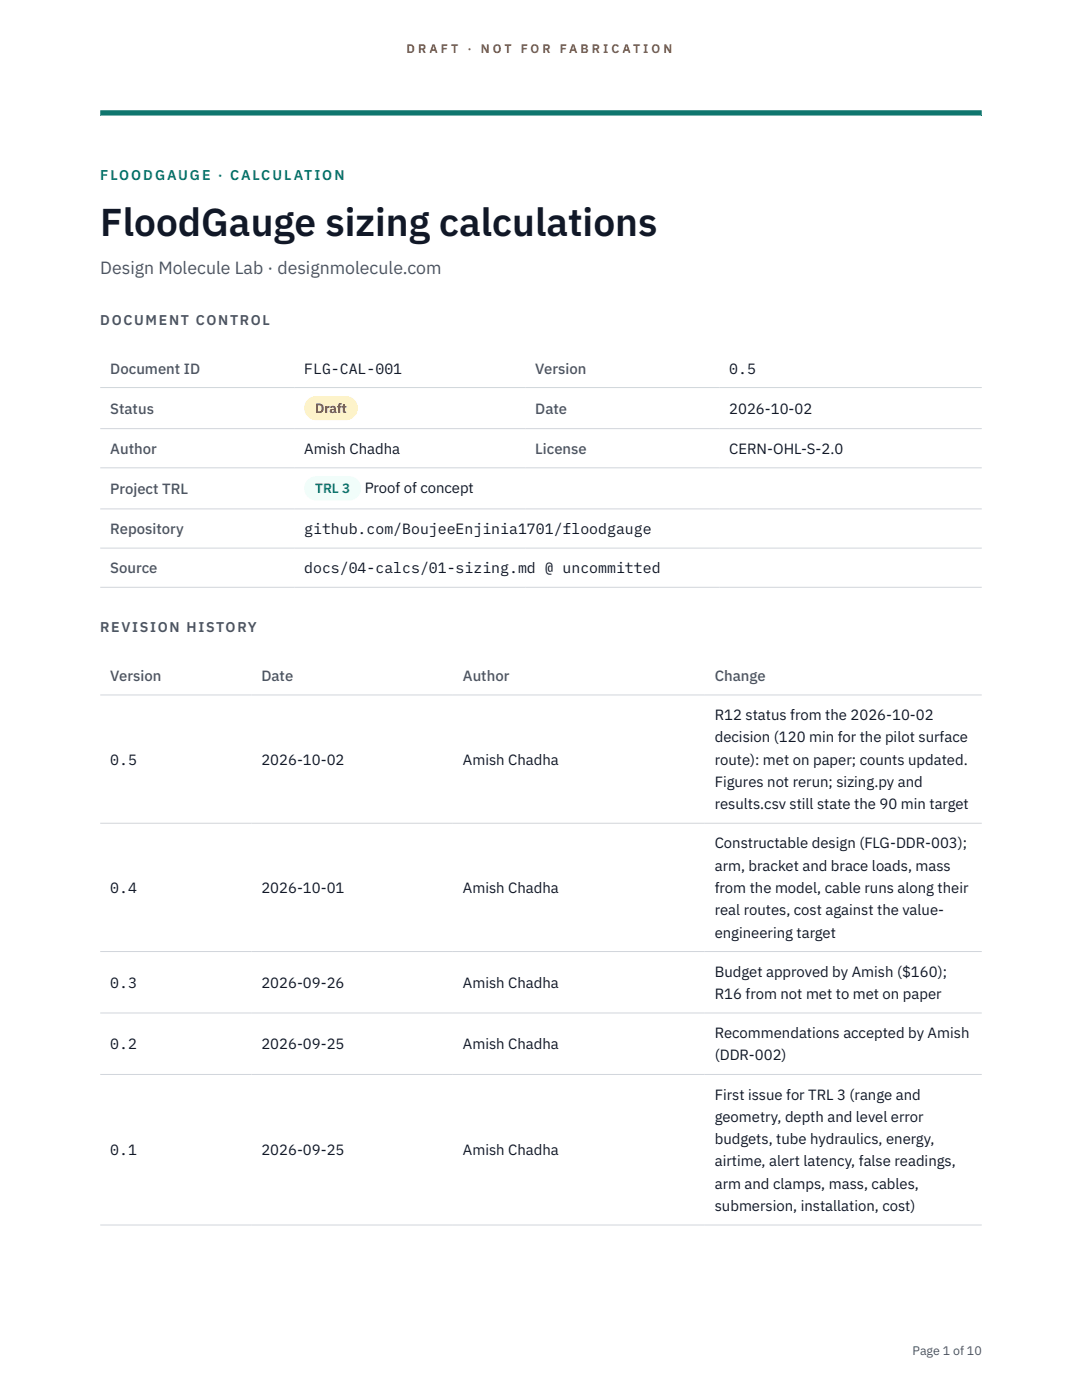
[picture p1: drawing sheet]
<svg xmlns="http://www.w3.org/2000/svg" width="216mm" height="279mm" viewBox="0 0 216 279" stroke-linecap="round" stroke-linejoin="round" font-family="sans-serif">
<defs><g id="words">
<text font-size="7.8" fill="#111827" x="20" y="47.1">FloodGauge sizing calculations</text>
<text font-size="3.5" fill="#4b5563" x="20" y="54.6">Design Molecule Lab · designmolecule.com</text>
<g font-size="3" fill="#4b5563">
<text x="22" y="74.5">Document ID</text>
<text x="106.8" y="74.5">Version</text>
<text x="22" y="82.6">Status</text>
<text x="106.8" y="82.6">Date</text>
<text x="22" y="90.6">Author</text>
<text x="106.8" y="90.6">License</text>
<text x="22" y="98.6">Project TRL</text>
<text x="22" y="106.6">Repository</text>
<text x="22" y="114.4">Source</text>
<text x="22" y="135.9">Version</text>
<text x="52.2" y="135.9">Date</text>
<text x="92.4" y="135.9">Author</text>
<text x="142.6" y="135.9">Change</text>
</g>
<g font-size="3" fill="#111827">
<text x="60.7" y="74.5">FLG-CAL-001</text>
<text x="145.5" y="74.5">0.5</text>
<text x="145.5" y="82.6">2026-10-02</text>
<text x="60.7" y="90.6">Amish Chadha</text>
<text x="145.5" y="90.6">CERN-OHL-S-2.0</text>
<text x="72.8" y="98.5">Proof of concept</text>
<text x="60.7" y="106.6">github.com/BoujeeEnjinia1701/floodgauge</text>
<text x="60.7" y="114.4">docs/04-calcs/01-sizing.md @ uncommitted</text>
<text x="142.6" y="143.7">R12 status from the 2026-10-02</text>
<text x="142.6" y="148.2">decision (120 min for the pilot surface</text>
<text x="22" y="152.6">0.5</text>
<text x="52.2" y="152.6">2026-10-02</text>
<text x="92.4" y="152.6">Amish Chadha</text>
<text x="142.6" y="152.6">route): met on paper; counts updated.</text>
<text x="142.6" y="157.1">Figures not rerun; sizing.py and</text>
<text x="142.6" y="161.5">results.csv still state the 90 min target</text>
<text x="142.6" y="169.3">Constructable design (FLG-DDR-003);</text>
<text x="142.6" y="173.8">arm, bracket and brace loads, mass</text>
<text x="22" y="178.2">0.4</text>
<text x="52.2" y="178.2">2026-10-01</text>
<text x="92.4" y="178.2">Amish Chadha</text>
<text x="142.6" y="178.2">from the model, cable runs along their</text>
<text x="142.6" y="182.7">real routes, cost against the value-</text>
<text x="142.6" y="187.1">engineering target</text>
<text x="22" y="197.1">0.3</text>
<text x="52.2" y="197.1">2026-09-26</text>
<text x="92.4" y="197.1">Amish Chadha</text>
<text x="142.6" y="194.9">Budget approved by Amish ($160);</text>
<text x="142.6" y="199.4">R16 from not met to met on paper</text>
<text x="22" y="209.4">0.2</text>
<text x="52.2" y="209.4">2026-09-25</text>
<text x="92.4" y="209.4">Amish Chadha</text>
<text x="142.6" y="207.2">Recommendations accepted by Amish</text>
<text x="142.6" y="211.6">(DDR-002)</text>
<text x="142.6" y="219.5">First issue for TRL 3 (range and</text>
<text x="142.6" y="223.9">geometry, depth and level error</text>
<text x="22" y="230.6">0.1</text>
<text x="52.2" y="230.6">2026-09-25</text>
<text x="92.4" y="230.6">Amish Chadha</text>
<text x="142.6" y="228.3">budgets, tube hydraulics, energy,</text>
<text x="142.6" y="232.8">airtime, alert latency, false readings,</text>
<text x="142.6" y="237.2">arm and clamps, mass, cables,</text>
<text x="142.6" y="241.7">submersion, installation, cost)</text>
</g>
<text font-size="2.8" fill="#0f766e" x="20" y="36">FLOODGAUGE · CALCULATION</text>
<g font-size="2.8" fill="#4b5563">
<text x="20" y="64.8">DOCUMENT CONTROL</text>
<text x="20" y="126.2">REVISION HISTORY</text>
</g>
<text font-size="2.7" fill="#92400e" x="62.9" y="82.5">Draft</text>
<text font-size="2.7" fill="#0f766e" x="62.9" y="98.5">TRL 3</text>
<g font-size="2.5" fill="#b45309">
<text x="81.1" y="10.5">D R A F T</text>
<text x="93.3" y="10.5">·</text>
<text x="95.9" y="10.5">N O T</text>
<text x="103.9" y="10.5">F O R</text>
<text x="111.7" y="10.5">F A B R I C A T I O N</text>
</g>
<text font-size="2.5" fill="#4b5563" x="182.1" y="270.3">Page 1 of 10</text>
</g></defs>
<path d="M20 23.1h175.9zM20 22h175.9v1.1h-175.9z" fill-rule="evenodd" fill="#0f766e"/>
<path d="M20 77.3h175.9M20 85.5h175.9M20 93.4h175.9M20 101.6h175.9M20 109.4h175.9M20 117.2h175.9M20 138.7h175.9M20 164.3h175.9M20 189.9h175.9M20 202.2h175.9M20 214.4h175.9M20 244.5h175.9" fill="none" stroke="#d1d5db" stroke-width=".2"/>
<path d="M60.7 79h10.7v4.9h-10.7z" fill="#fef3c7"/>
<path d="M60.7 95.1h11.4v4.8h-11.4z" fill="#f0fdfa"/>
<use href="#words"/>
</svg>
